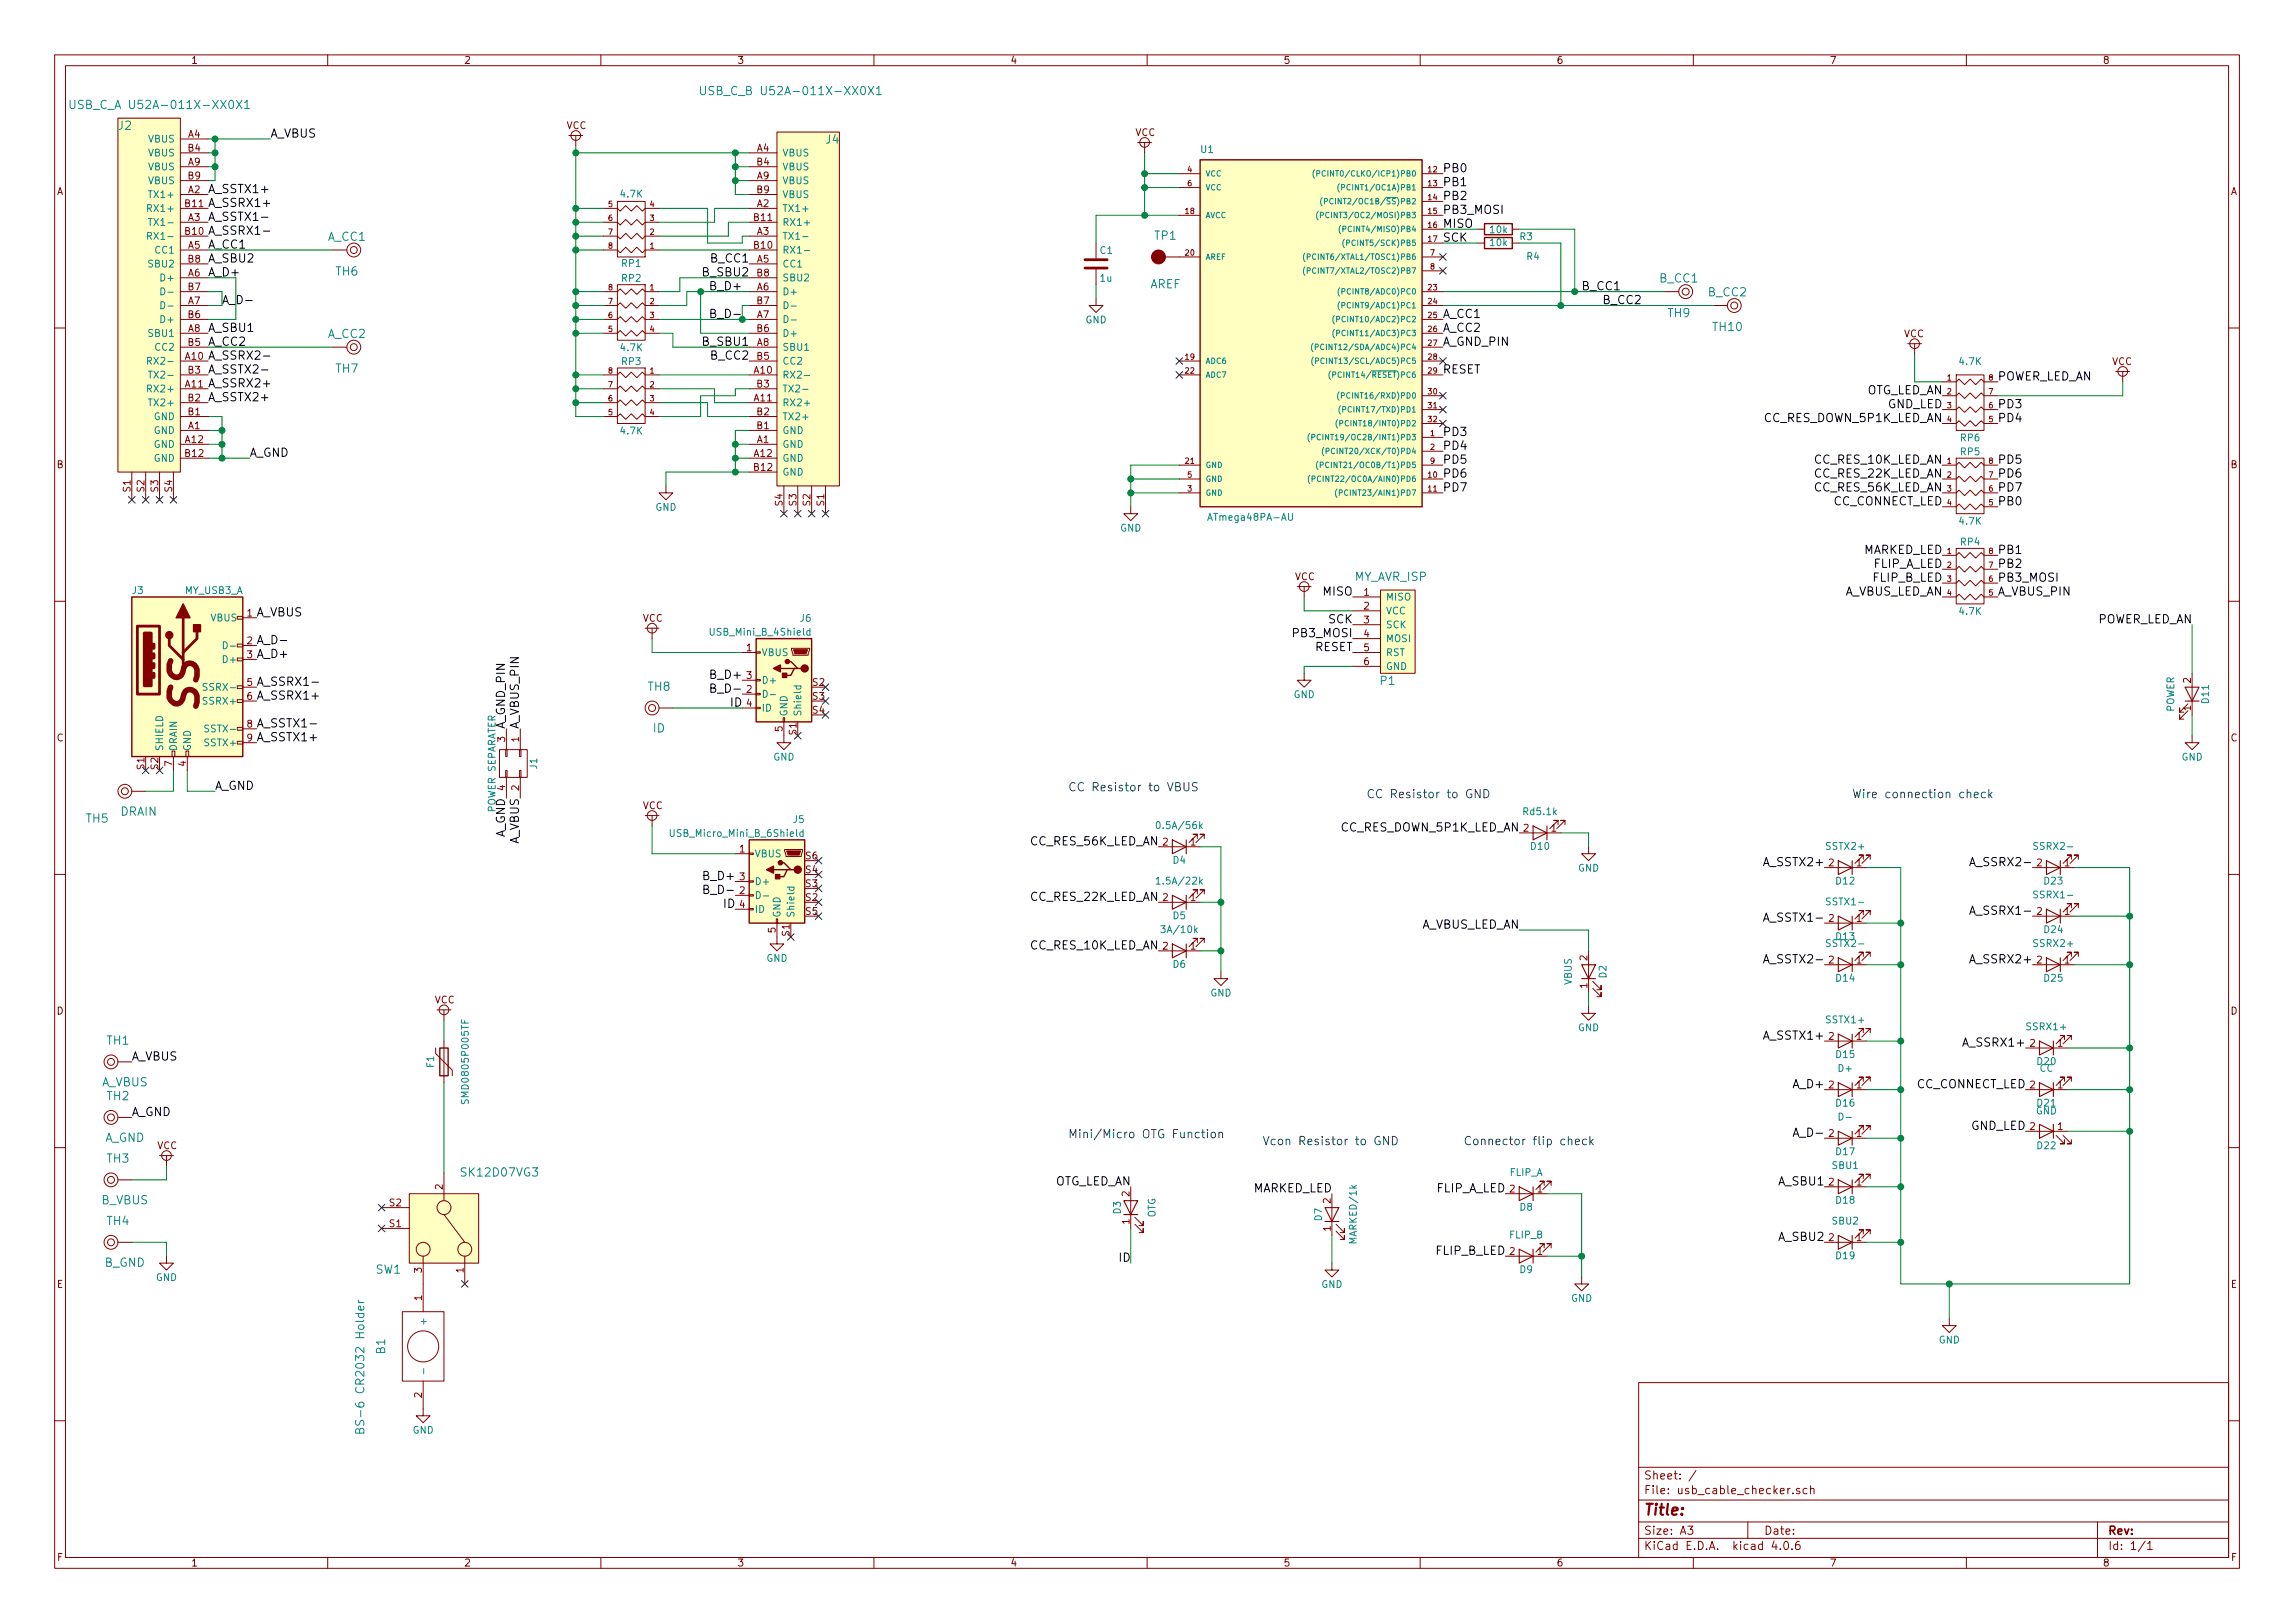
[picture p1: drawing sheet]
<svg xmlns="http://www.w3.org/2000/svg" width="420mm" height="297mm" viewBox="0 0 420 297" stroke-linecap="round" stroke-linejoin="round" font-family="sans-serif">
<defs><g id="words">
<text font-size="7.1" fill="#008484" x="36.3" y="129.9" transform="rotate(-90 36.3 129.9)">SS</text>
<text font-size="2.8" fill="#840000" x="301" y="277.3">Title:</text>
<g font-size="2.1" fill="#008484">
<text x="130.3" y="17.4">USB_C_B U52A-011X-XX0X1</text>
<text x="14.8" y="20">USB_C_A U52A-011X-XX0X1</text>
<text x="21.7" y="23.8">J2</text>
<text x="151.2" y="26.3">J4</text>
<text x="60" y="44.1">A_CC1</text>
<text x="211.4" y="43.9">TP1</text>
<text x="61.5" y="50.4">TH6</text>
<text x="210.5" y="52.8">AREF</text>
<text x="303.9" y="51.7">B_CC1</text>
<text x="305.3" y="58.1">TH9</text>
<text x="312.8" y="54.2">B_CC2</text>
<text x="60" y="61.9">A_CC2</text>
<text x="313.6" y="60.6">TH10</text>
<text x="61.5" y="68.2">TH7</text>
<text x="247.9" y="106.3">MY_AVR_ISP</text>
<text x="252.7" y="125.4">P1</text>
<text x="118.6" y="126.4">TH8</text>
<text x="119.6" y="134">ID</text>
<text x="22" y="149.3">DRAIN</text>
<text x="15.8" y="150.6">TH5</text>
<text x="19.6" y="191.2">TH1</text>
<text x="18.6" y="198.8">A_VBUS</text>
<text x="19.6" y="201.4">TH2</text>
<text x="19.2" y="209">A_GND</text>
<text x="19.6" y="212.8">TH3</text>
<text x="84.7" y="215.3">SK12D07VG3</text>
<text x="18.5" y="220.4">B_VBUS</text>
<text x="19.6" y="224.2">TH4</text>
<text x="19.1" y="231.8">B_GND</text>
<text x="68.8" y="233.1">SW1</text>
<text x="70.5" y="247.8" transform="rotate(-90 70.5 247.8)">B1</text>
<text x="66.7" y="260.5" transform="rotate(-90 66.7 260.5)">BS-6 CR2032 Holder</text>
</g>
<g font-size="2.1">
<text x="49.5" y="25.2">A_VBUS</text>
<text x="264.2" y="31.5">PB0</text>
<text x="264.2" y="34.1">PB1</text>
<text x="38.1" y="40.4">A_SSTX1-</text>
<text x="38.1" y="37.9">A_SSRX1+</text>
<text x="264.2" y="41.7">MISO</text>
<text x="264.2" y="39.2">PB3_MOSI</text>
<text x="264.2" y="36.6">PB2</text>
<text x="38.1" y="45.5">A_CC1</text>
<text x="38.1" y="43">A_SSRX1-</text>
<text x="264.2" y="44.2">SCK</text>
<text x="38.1" y="50.6">A_D+</text>
<text x="38.1" y="48">A_SBU2</text>
<text x="128.8" y="50.6">B_SBU2</text>
<text x="130.2" y="48">B_CC1</text>
<text x="130.4" y="53.1">B_D+</text>
<text x="289.6" y="53.1">B_CC1</text>
<text x="40.6" y="55.7">A_D-</text>
<text x="264.2" y="58.2">A_CC1</text>
<text x="293.4" y="55.7">B_CC2</text>
<text x="38.1" y="63.3">A_CC2</text>
<text x="38.1" y="60.7">A_SBU1</text>
<text x="38.1" y="65.8">A_SSRX2-</text>
<text x="128.8" y="63.3">B_SBU1</text>
<text x="130.2" y="65.8">B_CC2</text>
<text x="264.2" y="63.3">A_GND_PIN</text>
<text x="264.2" y="60.7">A_CC2</text>
<text x="38.1" y="70.9">A_SSRX2+</text>
<text x="38.1" y="68.4">A_SSTX2-</text>
<text x="264.2" y="68.4">RESET</text>
<text x="365.8" y="69.6">POWER_LED_AN</text>
<text x="38.1" y="73.4">A_SSTX2+</text>
<text x="322.9" y="77.3">CC_RES_DOWN_5P1K_LED_AN</text>
<text x="341.3" y="72.2">OTG_LED_AN</text>
<text x="345.5" y="74.7">GND_LED</text>
<text x="365.8" y="77.3">PD4</text>
<text x="365.8" y="74.7">PD3</text>
<text x="45.7" y="83.6">A_GND</text>
<text x="264.2" y="79.8">PD3</text>
<text x="264.2" y="82.3">PD4</text>
<text x="264.2" y="84.9">PD5</text>
<text x="264.2" y="87.4">PD6</text>
<text x="264.2" y="90">PD7</text>
<text x="332.3" y="90">CC_RES_56K_LED_AN</text>
<text x="332.3" y="87.4">CC_RES_22K_LED_AN</text>
<text x="332.3" y="84.9">CC_RES_10K_LED_AN</text>
<text x="365.8" y="84.9">PD5</text>
<text x="365.8" y="87.4">PD6</text>
<text x="365.8" y="90">PD7</text>
<text x="335.4" y="92.5">CC_CONNECT_LED</text>
<text x="365.8" y="92.5">PB0</text>
<text x="340.9" y="101.4">MARKED_LED</text>
<text x="365.8" y="101.4">PB1</text>
<text x="342.9" y="106.5">FLIP_B_LED</text>
<text x="342.9" y="103.9">FLIP_A_LED</text>
<text x="365.8" y="103.9">PB2</text>
<text x="365.8" y="106.5">PB3_MOSI</text>
<text x="47" y="112.8">A_VBUS</text>
<text x="242.2" y="109">MISO</text>
<text x="337.3" y="109">A_VBUS_LED_AN</text>
<text x="365.8" y="109">A_VBUS_PIN</text>
<text x="47" y="117.9">A_D-</text>
<text x="236.9" y="116.6">PB3_MOSI</text>
<text x="240.6" y="119.2">RESET</text>
<text x="243.2" y="114.1">SCK</text>
<text x="383.6" y="114.1">POWER_LED_AN</text>
<text x="47" y="120.4">A_D+</text>
<text x="47" y="125.5">A_SSRX1-</text>
<text x="130.4" y="124.2">B_D+</text>
<text x="47" y="128.1">A_SSRX1+</text>
<text x="130.9" y="126.8">B_D-</text>
<text x="133.8" y="129.3">ID</text>
<text x="47" y="135.7">A_SSTX1+</text>
<text x="47" y="133.1">A_SSTX1-</text>
<text x="92.5" y="133.4" transform="rotate(-90 92.5 133.4)">A_GND_PIN</text>
<text x="95" y="133.4" transform="rotate(-90 95 133.4)">A_VBUS_PIN</text>
<text x="39.4" y="144.6">A_GND</text>
<text x="92.5" y="153.5" transform="rotate(-90 92.5 153.5)">A_GND</text>
<text x="95" y="154.7" transform="rotate(-90 95 154.7)">A_VBUS</text>
<text x="188.7" y="154.7">CC_RES_56K_LED_AN</text>
<text x="245.5" y="152.2">CC_RES_DOWN_5P1K_LED_AN</text>
<text x="129.1" y="161.1">B_D+</text>
<text x="323.3" y="158.5">A_SSTX2+</text>
<text x="361.7" y="158.5">A_SSRX2-</text>
<text x="129.7" y="163.6">B_D-</text>
<text x="132.5" y="166.2">ID</text>
<text x="188.7" y="164.9">CC_RES_22K_LED_AN</text>
<text x="361.7" y="167.4">A_SSRX1-</text>
<text x="188.7" y="173.8">CC_RES_10K_LED_AN</text>
<text x="259.8" y="170">A_VBUS_LED_AN</text>
<text x="323.9" y="168.7">A_SSTX1-</text>
<text x="323.9" y="176.3">A_SSTX2-</text>
<text x="361.2" y="176.3">A_SSRX2+</text>
<text x="323.3" y="190.3">A_SSTX1+</text>
<text x="359.9" y="191.6">A_SSRX1+</text>
<text x="24.1" y="194.1">A_VBUS</text>
<text x="328.5" y="199.2">A_D+</text>
<text x="350.7" y="199.2">CC_CONNECT_LED</text>
<text x="24.1" y="204.3">A_GND</text>
<text x="329.1" y="208.1">A_D-</text>
<text x="360.7" y="206.8">GND_LED</text>
<text x="192.7" y="217">OTG_LED_AN</text>
<text x="229.1" y="218.2">MARKED_LED</text>
<text x="262.9" y="218.2">FLIP_A_LED</text>
<text x="325.6" y="217">A_SBU1</text>
<text x="325.6" y="227.1">A_SBU2</text>
<text x="204.9" y="230.9">ID</text>
<text x="262.9" y="229.7">FLIP_B_LED</text>
</g>
<g font-size="2.1" fill="#008400">
<text x="38.1" y="35.3">A_SSTX1+</text>
<text x="130.9" y="58.2">B_D-</text>
</g>
<g font-size="2.1" fill="#0000c2">
<text x="195.6" y="144.8">CC Resistor to VBUS</text>
<text x="250.2" y="146.1">CC Resistor to GND</text>
<text x="339.1" y="146.1">Wire connection check</text>
<text x="195.6" y="208.3">Mini/Micro OTG Function</text>
<text x="231.1" y="209.6">Vcon Resistor to GND</text>
<text x="268" y="209.6">Connector flip check</text>
</g>
<g font-size="2.1" fill="#840000">
<text x="301" y="273.5">File: usb_cable_checker.sch</text>
<text x="301" y="270.8">Sheet: /</text>
<text x="301" y="280.9">Size: A3</text>
<text x="323" y="280.9">Date:</text>
<text x="386" y="280.9">Rev:</text>
<text x="301" y="283.7">KiCad E.D.A. kicad 4.0.6</text>
<text x="386" y="283.7">Id: 1/1</text>
</g>
<g font-size="1.8" fill="#840000">
<text x="35" y="11.7">1</text>
<text x="85" y="11.7">2</text>
<text x="135" y="11.7">3</text>
<text x="185" y="11.7">4</text>
<text x="235" y="11.7">5</text>
<text x="285" y="11.7">6</text>
<text x="335" y="11.7">7</text>
<text x="385" y="11.7">8</text>
<text x="103.7" y="23.6">VCC</text>
<text x="34.4" y="25.2">A4</text>
<text x="34.4" y="27.7">B4</text>
<text x="138.6" y="27.7">A4</text>
<text x="207.8" y="24.9">VCC</text>
<text x="10.4" y="35.7">A</text>
<text x="34.4" y="35.3">A2</text>
<text x="34.4" y="30.3">A9</text>
<text x="34.4" y="32.8">B9</text>
<text x="138.6" y="30.3">B4</text>
<text x="138.6" y="32.8">A9</text>
<text x="138.6" y="35.3">B9</text>
<text x="408.4" y="35.7">A</text>
<text x="33.9" y="37.9">B11</text>
<text x="34.4" y="40.4">A3</text>
<text x="138.1" y="40.4">B11</text>
<text x="138.6" y="37.9">A2</text>
<text x="33.9" y="43">B10</text>
<text x="34.4" y="45.5">A5</text>
<text x="138.1" y="45.5">B10</text>
<text x="138.6" y="43">A3</text>
<text x="34.4" y="50.6">A6</text>
<text x="34.4" y="53.1">B7</text>
<text x="34.4" y="48">B8</text>
<text x="138.6" y="48">A5</text>
<text x="138.6" y="53.1">A6</text>
<text x="138.6" y="50.6">B8</text>
<text x="34.4" y="58.2">B6</text>
<text x="34.4" y="55.7">A7</text>
<text x="138.6" y="58.2">A7</text>
<text x="138.6" y="55.7">B7</text>
<text x="33.9" y="65.8">A10</text>
<text x="34.4" y="63.3">B5</text>
<text x="34.4" y="60.7">A8</text>
<text x="138.6" y="65.8">B5</text>
<text x="138.6" y="60.7">B6</text>
<text x="138.6" y="63.3">A8</text>
<text x="348.5" y="61.7">VCC</text>
<text x="33.9" y="70.9">A11</text>
<text x="34.4" y="68.4">B3</text>
<text x="138.1" y="68.4">A10</text>
<text x="138.6" y="70.9">B3</text>
<text x="386.6" y="66.8">VCC</text>
<text x="34.4" y="76">B1</text>
<text x="34.4" y="73.4">B2</text>
<text x="138.1" y="73.4">A11</text>
<text x="138.6" y="76">B2</text>
<text x="33.9" y="81.1">A12</text>
<text x="33.9" y="83.6">B12</text>
<text x="34.4" y="78.5">A1</text>
<text x="138.1" y="83.6">A12</text>
<text x="138.6" y="81.1">A1</text>
<text x="138.6" y="78.5">B1</text>
<text x="10.4" y="85.7">B</text>
<text x="138.1" y="86.1">B12</text>
<text x="408.4" y="85.7">B</text>
<text x="23.9" y="90" transform="rotate(-90 23.9 90)">S1</text>
<text x="26.4" y="90" transform="rotate(-90 26.4 90)">S2</text>
<text x="29" y="90" transform="rotate(-90 29 90)">S3</text>
<text x="31.5" y="90" transform="rotate(-90 31.5 90)">S4</text>
<text x="143.3" y="92.5" transform="rotate(-90 143.3 92.5)">S4</text>
<text x="145.8" y="92.5" transform="rotate(-90 145.8 92.5)">S3</text>
<text x="148.3" y="92.5" transform="rotate(-90 148.3 92.5)">S2</text>
<text x="150.9" y="92.5" transform="rotate(-90 150.9 92.5)">S1</text>
<text x="237" y="106.2">VCC</text>
<text x="45.2" y="112.8">1</text>
<text x="117.7" y="113.8">VCC</text>
<text x="249.7" y="109">1</text>
<text x="249.7" y="111.5">2</text>
<text x="45.2" y="117.9">2</text>
<text x="136.7" y="119.2">1</text>
<text x="249.7" y="114.1">3</text>
<text x="249.7" y="116.6">4</text>
<text x="249.7" y="119.2">5</text>
<text x="45.2" y="120.4">3</text>
<text x="45.2" y="125.5">5</text>
<text x="136.7" y="124.2">3</text>
<text x="148.8" y="125.5">S2</text>
<text x="249.7" y="121.7">6</text>
<text x="401.1" y="125" transform="rotate(-90 401.1 125)">2</text>
<text x="45.2" y="128.1">6</text>
<text x="136.7" y="126.8">2</text>
<text x="136.7" y="129.3">4</text>
<text x="148.8" y="128.1">S3</text>
<text x="148.8" y="130.6">S4</text>
<text x="401.1" y="130.1" transform="rotate(-90 401.1 130.1)">1</text>
<text x="10.4" y="135.7">C</text>
<text x="45.2" y="133.1">8</text>
<text x="45.2" y="135.7">9</text>
<text x="92.5" y="135.8" transform="rotate(-90 92.5 135.8)">3</text>
<text x="95" y="135.8" transform="rotate(-90 95 135.8)">1</text>
<text x="143.3" y="133.9" transform="rotate(-90 143.3 133.9)">5</text>
<text x="145.8" y="134.5" transform="rotate(-90 145.8 134.5)">S1</text>
<text x="408.4" y="135.7">C</text>
<text x="26.4" y="140.8" transform="rotate(-90 26.4 140.8)">S1</text>
<text x="29" y="140.8" transform="rotate(-90 29 140.8)">S2</text>
<text x="31.5" y="140.2" transform="rotate(-90 31.5 140.2)">7</text>
<text x="34" y="140.2" transform="rotate(-90 34 140.2)">4</text>
<text x="92.5" y="144.7" transform="rotate(-90 92.5 144.7)">4</text>
<text x="95" y="144.7" transform="rotate(-90 95 144.7)">2</text>
<text x="117.7" y="148.1">VCC</text>
<text x="135.4" y="156">1</text>
<text x="212.9" y="154.7">2</text>
<text x="218" y="154.7">1</text>
<text x="278.9" y="152.2">2</text>
<text x="284" y="152.2">1</text>
<text x="135.4" y="161.1">3</text>
<text x="147.5" y="159.8">S4</text>
<text x="147.5" y="157.3">S6</text>
<text x="334.8" y="158.5">2</text>
<text x="339.9" y="158.5">1</text>
<text x="372.9" y="158.5">2</text>
<text x="378" y="158.5">1</text>
<text x="135.4" y="163.6">2</text>
<text x="135.4" y="166.2">4</text>
<text x="147.5" y="164.9">S2</text>
<text x="147.5" y="162.3">S3</text>
<text x="147.5" y="167.4">S5</text>
<text x="212.9" y="164.9">2</text>
<text x="218" y="164.9">1</text>
<text x="372.9" y="167.4">2</text>
<text x="378" y="167.4">1</text>
<text x="142" y="170.7" transform="rotate(-90 142 170.7)">5</text>
<text x="144.5" y="171.3" transform="rotate(-90 144.5 171.3)">S1</text>
<text x="212.9" y="173.8">2</text>
<text x="218" y="173.8">1</text>
<text x="334.8" y="168.7">2</text>
<text x="339.9" y="168.7">1</text>
<text x="290.6" y="175.8" transform="rotate(-90 290.6 175.8)">2</text>
<text x="334.8" y="176.3">2</text>
<text x="339.9" y="176.3">1</text>
<text x="372.9" y="176.3">2</text>
<text x="378" y="176.3">1</text>
<text x="10.4" y="185.7">D</text>
<text x="79.6" y="183.6">VCC</text>
<text x="290.6" y="180.9" transform="rotate(-90 290.6 180.9)">1</text>
<text x="408.4" y="185.7">D</text>
<text x="334.8" y="190.3">2</text>
<text x="339.9" y="190.3">1</text>
<text x="371.6" y="191.6">2</text>
<text x="376.7" y="191.6">1</text>
<text x="334.8" y="199.2">2</text>
<text x="339.9" y="199.2">1</text>
<text x="371.6" y="199.2">2</text>
<text x="376.7" y="199.2">1</text>
<text x="334.8" y="208.1">2</text>
<text x="339.9" y="208.1">1</text>
<text x="371.6" y="206.8">2</text>
<text x="376.7" y="206.8">1</text>
<text x="28.8" y="210.3">VCC</text>
<text x="71.3" y="220.8">S2</text>
<text x="81" y="217.7" transform="rotate(-90 81 217.7)">2</text>
<text x="206.8" y="219" transform="rotate(-90 206.8 219)">2</text>
<text x="243.6" y="220.2" transform="rotate(-90 243.6 220.2)">2</text>
<text x="276.4" y="218.2">2</text>
<text x="281.5" y="218.2">1</text>
<text x="334.8" y="217">2</text>
<text x="339.9" y="217">1</text>
<text x="71.3" y="224.6">S1</text>
<text x="206.8" y="224" transform="rotate(-90 206.8 224)">1</text>
<text x="243.6" y="225.3" transform="rotate(-90 243.6 225.3)">1</text>
<text x="334.8" y="227.1">2</text>
<text x="339.9" y="227.1">1</text>
<text x="77.2" y="232.9" transform="rotate(-90 77.2 232.9)">3</text>
<text x="84.8" y="232.9" transform="rotate(-90 84.8 232.9)">1</text>
<text x="276.4" y="229.7">2</text>
<text x="281.5" y="229.7">1</text>
<text x="10.4" y="235.7">E</text>
<text x="77.2" y="238" transform="rotate(-90 77.2 238)">1</text>
<text x="408.4" y="235.7">E</text>
<text x="77.2" y="255.8" transform="rotate(-90 77.2 255.8)">2</text>
<text x="10.5" y="285.7">F</text>
<text x="35" y="286.7">1</text>
<text x="85" y="286.7">2</text>
<text x="135" y="286.7">3</text>
<text x="185" y="286.7">4</text>
<text x="235" y="286.7">5</text>
<text x="285" y="286.7">6</text>
<text x="335" y="286.7">7</text>
<text x="385" y="286.7">8</text>
<text x="408.5" y="285.7">F</text>
</g>
<g font-size="1.8" fill="#008484">
<text x="27.1" y="26.1">VBUS</text>
<text x="27.1" y="28.6">VBUS</text>
<text x="143.3" y="28.6">VBUS</text>
<text x="219.9" y="28">U1</text>
<text x="27.1" y="31.2">VBUS</text>
<text x="27.1" y="33.7">VBUS</text>
<text x="143.3" y="31.2">VBUS</text>
<text x="143.3" y="33.7">VBUS</text>
<text x="27.5" y="38.8">RX1+</text>
<text x="27.7" y="36.2">TX1+</text>
<text x="28.2" y="41.3">TX1-</text>
<text x="113.7" y="36.1">4.7K</text>
<text x="143.3" y="38.8">TX1+</text>
<text x="143.3" y="36.2">VBUS</text>
<text x="143.3" y="41.3">RX1+</text>
<text x="28" y="43.9">RX1-</text>
<text x="28.5" y="46.4">CC1</text>
<text x="143.3" y="43.9">TX1-</text>
<text x="143.3" y="46.4">RX1-</text>
<text x="201.4" y="46.5">C1</text>
<text x="272.8" y="45">10k</text>
<text x="272.8" y="42.7">10k</text>
<text x="278.3" y="43.9">R3</text>
<text x="279.6" y="47.6">R4</text>
<text x="27.3" y="48.9">SBU2</text>
<text x="29.7" y="51.5">D+</text>
<text x="113.9" y="48.8">RP1</text>
<text x="113.9" y="51.5">RP2</text>
<text x="143.3" y="48.9">CC1</text>
<text x="143.3" y="51.5">SBU2</text>
<text x="201.4" y="51.5">1u</text>
<text x="29.7" y="59.1">D+</text>
<text x="143.3" y="54">D+</text>
<text x="198.7" y="59.2">GND</text>
<text x="27.3" y="61.6">SBU1</text>
<text x="28.5" y="64.2">CC2</text>
<text x="113.7" y="64.2">4.7K</text>
<text x="143.3" y="61.6">D+</text>
<text x="143.3" y="64.2">SBU1</text>
<text x="27.5" y="71.8">RX2+</text>
<text x="28" y="66.7">RX2-</text>
<text x="28.2" y="69.3">TX2-</text>
<text x="113.9" y="66.8">RP3</text>
<text x="143.3" y="71.8">TX2-</text>
<text x="143.3" y="66.7">CC2</text>
<text x="143.3" y="69.3">RX2-</text>
<text x="358.8" y="66.8">4.7K</text>
<text x="27.7" y="74.3">TX2+</text>
<text x="28.1" y="76.9">GND</text>
<text x="143.3" y="76.9">TX2+</text>
<text x="143.3" y="74.3">RX2+</text>
<text x="28.1" y="79.4">GND</text>
<text x="28.1" y="82">GND</text>
<text x="113.7" y="79.5">4.7K</text>
<text x="143.3" y="82">GND</text>
<text x="143.3" y="79.4">GND</text>
<text x="359" y="83.3">RP5</text>
<text x="359" y="80.8">RP6</text>
<text x="28.1" y="84.5">GND</text>
<text x="143.3" y="84.5">GND</text>
<text x="143.3" y="87">GND</text>
<text x="120" y="93.5">GND</text>
<text x="221.7" y="95.3">ATmega48PA-AU</text>
<text x="358.8" y="96">4.7K</text>
<text x="205.1" y="97.3">GND</text>
<text x="359" y="99.8">RP4</text>
<text x="24.3" y="108.7">J3</text>
<text x="33.8" y="108.7">MY_USB3_A</text>
<text x="38.5" y="113.7">VBUS</text>
<text x="146.5" y="113.8">J6</text>
<text x="253.7" y="109.9">MISO</text>
<text x="253.7" y="112.4">VCC</text>
<text x="358.8" y="112.5">4.7K</text>
<text x="130.3" y="116.3">USB_Mini_B_4Shield</text>
<text x="253.7" y="115">SCK</text>
<text x="253.7" y="117.5">MOSI</text>
<text x="41.1" y="121.3">D+</text>
<text x="139.4" y="120.1">VBUS</text>
<text x="139.4" y="125.1">D+</text>
<text x="253.7" y="120.1">RST</text>
<text x="253.7" y="122.6">GND</text>
<text x="37.6" y="128.9">SSRX+</text>
<text x="38" y="126.4">SSRX-</text>
<text x="139.4" y="130.2">ID</text>
<text x="144.1" y="131.1" transform="rotate(-90 144.1 131.1)">GND</text>
<text x="146.7" y="131.1" transform="rotate(-90 146.7 131.1)">Shield</text>
<text x="236.8" y="127.7">GND</text>
<text x="398" y="130.4" transform="rotate(-90 398 130.4)">POWER</text>
<text x="404.4" y="128.7" transform="rotate(-90 404.4 128.7)">D11</text>
<text x="29.8" y="137.5" transform="rotate(-90 29.8 137.5)">SHIELD</text>
<text x="32.4" y="137.5" transform="rotate(-90 32.4 137.5)">DRAIN</text>
<text x="34.9" y="137.5" transform="rotate(-90 34.9 137.5)">GND</text>
<text x="37.8" y="136.6">SSTX+</text>
<text x="38.2" y="134">SSTX-</text>
<text x="98.3" y="140.7" transform="rotate(-90 98.3 140.7)">J1</text>
<text x="141.6" y="139.2">GND</text>
<text x="399.4" y="139.2">GND</text>
<text x="90.7" y="148.8" transform="rotate(-90 90.7 148.8)">POWER SEPARATER</text>
<text x="279" y="149.2">Rd5.1k</text>
<text x="123.1" y="153.1">USB_Micro_Mini_B_6Shield</text>
<text x="145.3" y="150.6">J5</text>
<text x="212.3" y="151.7">0.5A/56k</text>
<text x="280.3" y="155.5">D10</text>
<text x="334.5" y="155.5">SSTX2+</text>
<text x="372.7" y="155.5">SSRX2-</text>
<text x="138.2" y="156.9">VBUS</text>
<text x="138.2" y="162">D+</text>
<text x="212.3" y="161.9">1.5A/22k</text>
<text x="214.8" y="158.1">D4</text>
<text x="288.9" y="159.5">GND</text>
<text x="336.2" y="161.9">D12</text>
<text x="374.3" y="161.9">D23</text>
<text x="138.2" y="167">ID</text>
<text x="142.9" y="167.9" transform="rotate(-90 142.9 167.9)">GND</text>
<text x="145.4" y="167.9" transform="rotate(-90 145.4 167.9)">Shield</text>
<text x="334.7" y="165.7">SSTX1-</text>
<text x="372.7" y="164.4">SSRX1-</text>
<text x="213" y="170.8">3A/10k</text>
<text x="214.8" y="168.2">D5</text>
<text x="334.7" y="173.3">SSTX2-</text>
<text x="336.2" y="172">D13</text>
<text x="372.5" y="173.3">SSRX2+</text>
<text x="374.3" y="170.8">D24</text>
<text x="140.3" y="176">GND</text>
<text x="214.8" y="177.1">D6</text>
<text x="294.1" y="179" transform="rotate(-90 294.1 179)">D2</text>
<text x="336.2" y="179.6">D14</text>
<text x="374.3" y="179.6">D25</text>
<text x="221.6" y="182.4">GND</text>
<text x="287.7" y="180.2" transform="rotate(-90 287.7 180.2)">VBUS</text>
<text x="288.9" y="188.7">GND</text>
<text x="334.5" y="187.3">SSTX1+</text>
<text x="371.2" y="188.5">SSRX1+</text>
<text x="79.5" y="195.3" transform="rotate(-90 79.5 195.3)">F1</text>
<text x="336.2" y="193.6">D15</text>
<text x="336.7" y="196.2">D+</text>
<text x="373" y="194.9">D20</text>
<text x="373.4" y="196.2">CC</text>
<text x="85.8" y="201.4" transform="rotate(-90 85.8 201.4)">SMD0805P005TF</text>
<text x="336.2" y="202.5">D16</text>
<text x="372.7" y="203.9">GND</text>
<text x="373" y="202.5">D21</text>
<text x="336.9" y="205">D-</text>
<text x="276.4" y="215.2">FLIP_A</text>
<text x="335.5" y="213.9">SBU1</text>
<text x="336.2" y="211.4">D17</text>
<text x="373" y="210.3">D22</text>
<text x="278.3" y="221.6">D8</text>
<text x="336.2" y="220.3">D18</text>
<text x="205.2" y="222.1" transform="rotate(-90 205.2 222.1)">D3</text>
<text x="211.5" y="222.9" transform="rotate(-90 211.5 222.9)">OTG</text>
<text x="242" y="223.4" transform="rotate(-90 242 223.4)">D7</text>
<text x="248.4" y="227.4" transform="rotate(-90 248.4 227.4)">MARKED/1k</text>
<text x="276.3" y="226.6">FLIP_B</text>
<text x="335.5" y="224.1">SBU2</text>
<text x="278.3" y="233">D9</text>
<text x="336.2" y="230.4">D19</text>
<text x="28.5" y="234.4">GND</text>
<text x="241.9" y="235.7">GND</text>
<text x="287.6" y="238.2">GND</text>
<text x="78.1" y="242.1" transform="rotate(-90 78.1 242.1)">+</text>
<text x="354.9" y="245.9">GND</text>
<text x="75.5" y="262.4">GND</text>
</g>
<g font-size="1.4" fill="#840000">
<text x="217.4" y="31.5">4</text>
<text x="217.4" y="34.1">6</text>
<text x="261.5" y="31.5">12</text>
<text x="261.5" y="34.1">13</text>
<text x="111.4" y="37.9">5</text>
<text x="111.4" y="40.4">6</text>
<text x="119" y="40.4">3</text>
<text x="119" y="37.9">4</text>
<text x="217" y="39.2">18</text>
<text x="261.5" y="36.6">14</text>
<text x="261.5" y="39.2">15</text>
<text x="261.5" y="41.7">16</text>
<text x="111.4" y="43">7</text>
<text x="111.4" y="45.5">8</text>
<text x="119" y="45.5">1</text>
<text x="119" y="43">2</text>
<text x="217" y="46.8">20</text>
<text x="261.5" y="44.2">17</text>
<text x="261.9" y="46.8">7</text>
<text x="111.4" y="53.1">8</text>
<text x="119" y="53.1">1</text>
<text x="261.5" y="53.1">23</text>
<text x="261.9" y="49.3">8</text>
<text x="111.4" y="58.2">6</text>
<text x="111.4" y="55.7">7</text>
<text x="119" y="55.7">2</text>
<text x="119" y="58.2">3</text>
<text x="261.5" y="55.7">24</text>
<text x="261.5" y="58.2">25</text>
<text x="111.4" y="60.7">5</text>
<text x="119" y="60.7">4</text>
<text x="217" y="65.8">19</text>
<text x="261.5" y="60.7">26</text>
<text x="261.5" y="63.3">27</text>
<text x="261.5" y="65.8">28</text>
<text x="111.4" y="70.9">7</text>
<text x="111.4" y="68.4">8</text>
<text x="119" y="68.4">1</text>
<text x="119" y="70.9">2</text>
<text x="217" y="68.4">22</text>
<text x="261.5" y="68.4">29</text>
<text x="356.5" y="69.6">1</text>
<text x="364.1" y="69.6">8</text>
<text x="111.4" y="76">5</text>
<text x="111.4" y="73.4">6</text>
<text x="119" y="73.4">3</text>
<text x="119" y="76">4</text>
<text x="261.5" y="72.2">30</text>
<text x="261.5" y="74.7">31</text>
<text x="261.5" y="77.3">32</text>
<text x="356.5" y="72.2">2</text>
<text x="356.5" y="74.7">3</text>
<text x="356.5" y="77.3">4</text>
<text x="364.1" y="77.3">5</text>
<text x="364.1" y="74.7">6</text>
<text x="364.1" y="72.2">7</text>
<text x="261.9" y="79.8">1</text>
<text x="261.9" y="82.3">2</text>
<text x="217" y="84.9">21</text>
<text x="217.4" y="90">3</text>
<text x="217.4" y="87.4">5</text>
<text x="261.5" y="87.4">10</text>
<text x="261.5" y="90">11</text>
<text x="261.9" y="84.9">9</text>
<text x="356.5" y="84.9">1</text>
<text x="356.5" y="87.4">2</text>
<text x="356.5" y="90">3</text>
<text x="364.1" y="90">6</text>
<text x="364.1" y="87.4">7</text>
<text x="364.1" y="84.9">8</text>
<text x="356.5" y="92.5">4</text>
<text x="364.1" y="92.5">5</text>
<text x="356.5" y="101.4">1</text>
<text x="364.1" y="101.4">8</text>
<text x="356.5" y="103.9">2</text>
<text x="356.5" y="106.5">3</text>
<text x="364.1" y="106.5">6</text>
<text x="364.1" y="103.9">7</text>
<text x="356.5" y="109">4</text>
<text x="364.1" y="109">5</text>
</g>
<g font-size="1.4" fill="#008484">
<text x="220.7" y="32.3">VCC</text>
<text x="220.7" y="34.8">VCC</text>
<text x="242.7" y="32.3">(PCINT0/CLKO/ICP1)PB0</text>
<text x="246.3" y="34.8">(PCINT1/OC1A)PB1</text>
<text x="220.7" y="39.9">AVCC</text>
<text x="243.3" y="39.9">(PCINT3/OC2/MOSI)PB3</text>
<text x="244" y="37.4">(PCINT2/OC1B/SS)PB2</text>
<text x="220.7" y="47.5">AREF</text>
<text x="240.6" y="47.5">(PCINT6/XTAL1/TOSC1)PB6</text>
<text x="246.6" y="42.5">(PCINT4/MISO)PB4</text>
<text x="247.2" y="45">(PCINT5/SCK)PB5</text>
<text x="240.6" y="50.1">(PCINT7/XTAL2/TOSC2)PB7</text>
<text x="246.4" y="53.9">(PCINT8/ADC0)PC0</text>
<text x="245.6" y="59">(PCINT10/ADC2)PC2</text>
<text x="246.4" y="56.4">(PCINT9/ADC1)PC1</text>
<text x="242.2" y="64">(PCINT12/SDA/ADC4)PC4</text>
<text x="245.6" y="61.5">(PCINT11/ADC3)PC3</text>
<text x="220.7" y="69.1">ADC7</text>
<text x="220.7" y="66.6">ADC6</text>
<text x="242.3" y="66.6">(PCINT13/SCL/ADC5)PC5</text>
<text x="244.7" y="69.1">(PCINT14/RESET)PC6</text>
<text x="246.4" y="72.9">(PCINT16/RXD)PD0</text>
<text x="246.6" y="75.5">(PCINT17/TXD)PD1</text>
<text x="242" y="80.6">(PCINT19/OC2B/INT1)PD3</text>
<text x="244.4" y="83.1">(PCINT20/XCK/T0)PD4</text>
<text x="246.4" y="78">(PCINT18/INT0)PD2</text>
<text x="220.7" y="88.2">GND</text>
<text x="220.7" y="85.6">GND</text>
<text x="241.9" y="88.2">(PCINT22/OC0A/AIN0)PD6</text>
<text x="243.5" y="85.6">(PCINT21/OC0B/T1)PD5</text>
<text x="220.7" y="90.7">GND</text>
<text x="246.2" y="90.7">(PCINT23/AIN1)PD7</text>
</g>
</g></defs>
<g fill="none" stroke="#840000" stroke-width=".18">
<path d="M10 10h400v277h-400zM12 12h396v273.1h-396zM60 10v2M110 10v2M160 10v2M210 10v2M260 10v2M310 10v2M360 10v2M21.6 21.6h11.4v64.8h-11.4zM33 38.1h5.1M33 35.6h5.1"/>
<path d="M33 25.4h5.1M33 28h5.1M33 30.5h5.1M33 33.1h5.1M104.1 24.8h2.6M105.4 24.8v1.9M110.5 38.1h2.5l.5 .5 1.1-1 1 1 1-1 1 1 .5-.5h2.5M113 36.9h5.1v10.1h-5.1zM137.2 38.1h5M137.2 35.6h5M137.2 28h5M137.2 30.5h5"/>
<path d="M137.2 33.1h5M142.2 24.2h11.5v64.7h-11.5zM208.3 26.1h2.5M209.5 26.1v1.9M215.9 31.8h3.8M215.9 34.3h3.8M215.9 39.4h3.8M260.3 31.8h3.9M260.3 34.3h3.9M260.3 36.9h3.9M260.3 39.4h3.9M33 45.8h5.1"/>
<path d="M33 43.2h5.1M33 40.7h5.1M33 53.4h5.1M33 55.9h5.1M33 58.5h5.1M33 50.8h5.1M33 48.3h5.1M61 45.8h2.5M110.5 40.7h2.5l.5 .5 1.1-1 1 1 1-1 1 1 .5-.5h2.5M110.5 43.2h2.5l.5 .5 1.1-1 1 1 1-1 1 1 .5-.5h2.5M110.5 45.8h2.5l.5 .5 1.1-1.1 1 1.1 1-1.1 1 1.1 .5-.5h2.5M110.5 58.5h2.5l.5-.6 1.1 1.1 1-1.1 1 1.1 1-1.1 .5 .6h2.5"/>
<path d="M110.5 55.9h2.5l.5-.5 1.1 1 1-1 1 1 1-1 .5 .5h2.5M110.5 53.4h2.5l.5-.5 1.1 1 1-1 1 1 1-1 .5 .5h2.5M113 52.1h5.1v10.2h-5.1zM137.2 45.8h5M137.2 43.2h5M137.2 40.7h5M137.2 53.4h5M137.2 55.9h5M137.2 58.5h5M137.2 50.8h5M137.2 48.3h5M200.7 54.6v1.3h1.2l-1.2 1.3-1.3-1.3h1.3"/>
<path d="M200.7 44.5v2.8M200.7 49.3v2.8M213.4 47h6.3M260.3 53.4h3.9M260.3 55.9h3.9M260.3 58.5h3.9M260.3 44.5h3.9M260.3 41.9h3.9M260.3 47h3.9M260.3 49.6h3.9M270.5 44.5h1.3M270.5 41.9h1.3"/>
<path d="M276.9 44.5h1.2M276.9 41.9h1.2M304.8 53.4h2.5M313.7 55.9h2.5M10 60h2M33 61h5.1M33 68.6h5.1M33 71.2h5.1M33 73.7h5.1M33 76.2h5.1M33 63.5h5.1M33 78.8h5.1"/>
<path d="M33 66.1h5.1M61 63.5h2.5M110.5 61h2.5l.5-.5 1.1 1 1-1 1 1 1-1 .5 .5h2.5M110.5 76.2h2.5l.5-.5 1.1 1 1-1 1 1 1-1 .5 .5h2.5M110.5 73.7h2.5l.5-.5 1.1 1 1-1 1 1 1-1 .5 .5h2.5M110.5 71.2h2.5l.5-.6 1.1 1.1 1-1.1 1 1.1 1-1.1 .5 .6h2.5M110.5 68.6h2.5l.5-.5 1.1 1 1-1 1 1 1-1 .5 .5h2.5M113 67.3h5.1v10.2h-5.1zM137.2 61h5M137.2 68.6h5M137.2 71.2h5M137.2 73.7h5"/>
<path d="M137.2 76.2h5M137.2 63.5h5M137.2 78.8h5M137.2 66.1h5M215.9 68.6h3.8M215.9 66.1h3.8M260.3 61h3.9M260.3 68.6h3.9M260.3 72.4h3.9M260.3 75h3.9M260.3 77.5h3.9M260.3 63.5h3.9"/>
<path d="M260.3 66.1h3.9M349.2 62.9h2.6M350.5 62.9v1.9M355.6 77.5h2.5l.5-.5 1.1 1 1-1 1 1 1-1 .5 .5h2.6M355.6 75h2.5l.5-.5 1.1 1 1-1 1 1 1-1 .5 .5h2.6M355.6 72.4h2.5l.5-.5 1.1 1 1-1 1 1 1-1 .5 .5h2.6M355.6 69.9h2.5l.5-.5 1.1 1 1-1 1 1 1-1 .5 .5h2.6M358.1 68.6h5.1v10.2h-5.1zM387.3 68h2.6M388.6 68v1.9M408 60h2M24.1 86.4v5.1"/>
<path d="M26.7 86.4v5.1M29.2 86.4v5.1M31.7 86.4v5.1M33 81.3h5.1M33 83.9h5.1M121.9 88.9v1.3h1.3l-1.3 1.3-1.3-1.3h1.3M137.2 81.3h5M137.2 83.9h5M137.2 86.4h5M143.5 88.9v5.1M146 88.9v5.1M148.6 88.9v5.1"/>
<path d="M151.1 88.9v5.1M207 92.7v1.3h1.3l-1.3 1.3-1.3-1.3h1.3M215.9 85.1h3.8M215.9 87.7h3.8M215.9 90.2h3.8M260.3 85.1h3.9M260.3 87.7h3.9M260.3 90.2h3.9M260.3 80h3.9M260.3 82.6h3.9M355.6 92.7h2.5l.5-.5 1.1 1.1 1-1.1 1 1.1 1-1.1 .5 .5h2.6M355.6 90.2h2.5l.5-.5 1.1 1 1-1 1 1 1-1 .5 .5h2.6"/>
<path d="M355.6 87.7h2.5l.5-.5 1.1 1 1-1 1 1 1-1 .5 .5h2.6M355.6 85.1h2.5l.5-.5 1.1 1 1-1 1 1 1-1 .5 .5h2.6M358.1 83.9h5.1v10.1h-5.1zM10 110h2M43.4 117.9h1v.5h-1zM43.4 112.8h1v.5h-1zM44.4 113.1h2.6M44.4 118.1h2.6M118.1 115h2.5M119.4 115v1.9M135.9 119.4h2.5M138.4 119.3h.8v.2h-.8z"/>
<path d="M144.9 118.7h3.3v.2l-.2 1h-2.8zM237.5 107.4h2.5M238.8 107.4v1.9M247.6 109.3h5.1M247.6 111.8h5.1M247.6 114.3h5.1M247.6 116.9h5.1M247.6 119.4h5.1M252.7 108h6.4v15.2h-6.4zM355.6 109.3h2.5l.5-.6 1.1 1.1 1-1.1 1 1.1 1-1.1 .5 .6h2.6M355.6 106.7h2.5l.5-.5 1.1 1 1-1 1 1 1-1 .5 .5h2.6M355.6 104.2h2.5l.5-.5 1.1 1 1-1 1 1 1-1 .5 .5h2.6"/>
<path d="M355.6 101.6h2.5l.5-.5 1.1 1 1-1 1 1 1-1 .5 .5h2.6M358.1 100.4h5.1v10.1h-5.1zM408 110h2M31.5 137.5h.5v1h-.5zM31.7 138.5v2.5M34 137.5h.5v1h-.5zM34.3 138.5v2.5M43.4 135.7h1v.5h-1zM43.4 133.1h1v.5h-1zM43.4 128.1h1v.5h-1zM43.4 125.5h1v.5h-1zM43.4 120.4h1v.5h-1z"/>
<path d="M44.4 120.7h2.6M44.4 125.8h2.6M44.4 128.3h2.6M44.4 133.4h2.6M44.4 135.9h2.6M91.4 137.2h5.1v5.1h-5.1zM92.6 137.2h.2v1.3h-.2zM92.7 133.4v3.8M95.1 137.2h.3v1.3h-.3zM95.2 133.4v3.8M120.6 129.6h2.6M135.9 129.6h2.5"/>
<path d="M135.9 127h2.5M135.9 124.5h2.5M138.4 129.4h.8v.3h-.8zM138.4 126.9h.8v.3h-.8zM138.4 124.4h.8v.2h-.8zM143.4 131.4h.2v.7h-.2zM143.5 132.1v3.8h1.3l-1.3 1.3-1.3-1.3h1.3M238.8 123.2v1.3h1.2l-1.2 1.3-1.3-1.3h1.3M247.6 122h5.1M400.6 130.1l-1.6 1.5v-.8v.8h.8M400.6 128.8l-1.6 1.5v-.7v.7h.8M401.3 134.7v1.2h-1.3l1.3 1.3 1.3-1.3h-1.3"/>
<path d="M401.3 123.2v7.6M24.1 144.8h2.6M92.6 141h.2v1.3h-.2zM92.7 142.3v3.8M95.1 141h.3v1.3h-.3zM95.2 142.3v3.8M118.1 149.3h2.5M119.4 149.3v1.9M134.6 156.2h2.6M137.2 156.1h.7v.3h-.7zM143.6 155.5h3.3v.2l-.2 1.1h-2.8zM212.1 155h7.6"/>
<path d="M219.2 153.5v-.8h-.8h.8l-1.5 1.5M220.5 153.5v-.8h-.8h.8l-1.6 1.5M278.1 152.4h7.6M285.2 150.9v-.7h-.7h.7l-1.5 1.5M286.5 150.9v-.7h-.8h.8l-1.5 1.5M290.8 155v1.2h1.3l-1.3 1.3-1.2-1.3h1.2M334 158.8h7.6M341.1 157.3v-.8h-.7h.7l-1.5 1.5M342.4 157.3v-.8h-.8h.8l-1.5 1.5M372.1 158.8h7.6M379.2 157.3v-.8h-.7h.7l-1.5 1.5M380.5 157.3v-.8h-.8h.8l-1.5 1.5"/>
<path d="M10 160h2M134.6 163.9h2.6M134.6 161.3h2.6M134.6 166.4h2.6M137.2 166.3h.7v.2h-.7zM137.2 163.7h.7v.3h-.7zM137.2 161.2h.7v.3h-.7zM142.1 168.2h.3v.7h-.3zM142.2 168.9v3.9h1.3l-1.3 1.2-1.2-1.2h1.2M212.1 165.1h7.6M212.1 174h7.6M219.2 163.6v-.7h-.8h.8l-1.5 1.5"/>
<path d="M219.2 172.5v-.8h-.8h.8l-1.5 1.6M220.5 163.6v-.7h-.8h.8l-1.6 1.5M220.5 172.5v-.8h-.8h.8l-1.6 1.6M223.5 177.8v1.3h1.3l-1.3 1.3-1.3-1.3h1.3M290.8 174v7.6M291.6 179.6l1.5 1.5v-.7v.7h-.7M334 176.6h7.6M334 168.9h7.6M341.1 175v-.7h-.7h.7l-1.5 1.5M341.1 167.4v-.7h-.7h.7l-1.5 1.5M342.4 175v-.7h-.8h.8l-1.5 1.5M342.4 167.4v-.7h-.8h.8l-1.5 1.5"/>
<path d="M372.1 176.6h7.6M372.1 167.7h7.6M379.2 175v-.7h-.7h.7l-1.5 1.5M379.2 166.2v-.8h-.7h.7l-1.5 1.5M380.5 175v-.7h-.8h.8l-1.5 1.5M380.5 166.2v-.8h-.8h.8l-1.5 1.5M408 160h2M21.6 194.3h2.5M79.8 191.8v1l3 3.1v1M80 184.8h2.5M81.3 184.8v1.9M81.3 190.5v7.7"/>
<path d="M290.8 184.2v1.3h1.3l-1.3 1.2-1.2-1.2h1.2M291.6 180.9l1.5 1.5v-.8v.8h-.7M334 190.5h7.6M334 199.4h7.6M341.1 189v-.7h-.7h.7l-1.5 1.5M341.1 197.9v-.8h-.7h.7l-1.5 1.6M342.4 189v-.7h-.8h.8l-1.5 1.5M342.4 197.9v-.8h-.8h.8l-1.5 1.6M370.8 199.4h7.7M370.8 191.8h7.7M378 190.3v-.8h-.8h.8l-1.6 1.5M378 197.9v-.8h-.8h.8l-1.6 1.6"/>
<path d="M379.2 190.3v-.8h-.7h.7l-1.5 1.5M379.2 197.9v-.8h-.7h.7l-1.5 1.6M10 210h2M21.6 204.5h2.5M21.6 215.9h2.5M29.2 211.5h2.5M30.5 211.5v1.9M74.9 218.5h12.7v12.7h-12.7zM81.3 214.7v5M207 217.2v7.6M243.8 218.5v7.6M275.6 218.5h7.6"/>
<path d="M282.7 217v-.8h-.8h.8l-1.5 1.5M284 217v-.8h-.8h.8l-1.6 1.5M334 208.3h7.6M334 217.2h7.6M341.1 206.8v-.8h-.7h.7l-1.5 1.6M341.1 215.7v-.8h-.7h.7l-1.5 1.5M342.4 206.8v-.8h-.8h.8l-1.5 1.6M342.4 215.7v-.8h-.8h.8l-1.5 1.5M370.8 207h7.7M376.4 207.8l1.6 1.5h-.8h.8v-.7M377.7 207.8l1.5 1.5h-.7h.7v-.7M408 210h2"/>
<path d="M21.6 227.4h2.5M30.5 229.9v1.3h1.2l-1.2 1.2-1.3-1.2h1.3M69.8 224.8h5.1M69.8 221h5.1M77.5 229.9v10.2M81.3 222.3l3.8 5.1M85.1 229.9v5.1M207.8 224.1l1.5 1.5v-.8v.8h-.8M207.8 222.8l1.5 1.5v-.7v.7h-.8M243.8 231.2v1.2h1.3l-1.3 1.3-1.2-1.3h1.2M244.6 225.3l1.5 1.6v-.8v.8h-.7M244.6 224.1l1.5 1.5v-.8v.8h-.7"/>
<path d="M275.6 229.9h7.6M282.7 228.4v-.8h-.8h.8l-1.5 1.5M284 228.4v-.8h-.8h.8l-1.6 1.5M289.6 233.7v1.3h1.2l-1.2 1.3-1.3-1.3h1.3M334 227.4h7.6M341.1 225.8v-.7h-.7h.7l-1.5 1.5M342.4 225.8v-.7h-.8h.8l-1.5 1.5M73.7 240.1h7.6v12.7h-7.6zM77.5 252.8v6.3h1.2l-1.2 1.3-1.3-1.3h1.3M300 253h108v32.1h-108zM356.9 241.3v1.3h1.2l-1.2 1.3-1.3-1.3h1.3M10 260h2"/>
<path d="M300 278.5h108M300 274.5h108M300 268.5h108M309 279.3h.9l-.5 .6 .5 .1v.7l-.2 .1-.7-.1M310.5 269.1l-1.3 2M320 278.5v3M328.2 273.3v.1M329.5 272.5a.37 .37 0 0 0-.6 .1l.1 .2 .5 .2v.1l-.2 .3-.4-.1M330.8 272.5l-.4-.1-.3 .3 .1 .6 .2 .1 .4-.1M331.5 272.5l.2-.1 .4 .1v.9M331.5 271.9v1.5M384 278.5v6.6"/>
<path d="M408 260h2M60 285.1v1.9M110 285.1v1.9M160 285.1v1.9M210 285.1v1.9M260 285.1v1.9M300 281.5h108M310 285.1v1.9M324.8 282l-.4 1.1h1M325.9 283.5v.1M326.7 282.3l.2-.2a.81 .81 0 0 1 .6 .6 .81 .81 0 0 1-.3 .8l-.1 .1a.79 .79 0 0 1-.4-1.3zM328.1 283.5v.1"/>
<path d="M329.4 282.1a.59 .59 0 0 0-.7 .6l.1 .8 .2 .1 .5-.1 .1-.5-.2-.3h-.4l-.3 .3M360 285.1v1.9M392.7 282l-1.2 2M393.2 282.5l.4-.4v1.5M393.2 283.6h.8"/>
<circle cx="105.4" cy="24.8" r=".89"/>
<circle cx="209.5" cy="26.1" r=".89"/>
<circle cx="64.8" cy="45.8" r=".63"/>
<circle cx="64.8" cy="45.8" r="1.27"/>
<circle cx="308.6" cy="53.4" r=".63"/>
<circle cx="308.6" cy="53.4" r="1.27"/>
<circle cx="317.5" cy="55.9" r=".63"/>
<circle cx="317.5" cy="55.9" r="1.27"/>
<circle cx="64.8" cy="63.5" r=".63"/>
<circle cx="64.8" cy="63.5" r="1.27"/>
<circle cx="350.5" cy="62.9" r=".89"/>
<circle cx="388.6" cy="68" r=".89"/>
<circle cx="119.4" cy="115" r=".89"/>
<circle cx="238.8" cy="107.4" r=".89"/>
<circle cx="119.4" cy="129.6" r=".63"/>
<circle cx="119.4" cy="129.6" r="1.27"/>
<circle cx="22.9" cy="144.8" r=".63"/>
<circle cx="22.9" cy="144.8" r="1.27"/>
<circle cx="119.4" cy="149.3" r=".89"/>
<circle cx="20.3" cy="194.3" r=".63"/>
<circle cx="20.3" cy="194.3" r="1.27"/>
<circle cx="81.3" cy="184.8" r=".89"/>
<circle cx="20.3" cy="204.5" r=".63"/>
<circle cx="20.3" cy="215.9" r=".63"/>
<circle cx="20.3" cy="204.5" r="1.27"/>
<circle cx="20.3" cy="215.9" r="1.27"/>
<circle cx="30.5" cy="211.5" r=".89"/>
<circle cx="20.3" cy="227.4" r=".63"/>
<circle cx="20.3" cy="227.4" r="1.27"/>
<circle cx="77.5" cy="228.6" r="1.27"/>
<circle cx="81.3" cy="221" r="1.27"/>
<circle cx="85.1" cy="228.6" r="1.27"/>
<circle cx="77.5" cy="246.4" r="2.84"/>
</g>
<g fill="none" stroke="#008484" stroke-width=".18">
<path d="M12.8 18.4v1.2l.3 .3h.3l.3-.3v-1.2M43.3 18.4l1 1.5M44.3 18.4l-1 1.5M44.8 18.8l.4-.4v1.5M44.8 19.9h.9M128.3 15.8v1.3l.3 .2h.3l.3-.2v-1.3M159 15.8l1 1.5M160 15.8l-1 1.5M160.5 16.2l.4-.4v1.5M160.5 17.3h.8M27 38.1l.6-.1 .1-.4-.7-.1v1.2M27.2 40h.7"/>
<path d="M27.5 40v1.3M240.7 31.1a1.2 1.2 0 0 0 0 1.5M241.1 31.8l.5-.1v-.4l-.5-.1v1M241.3 38.7a1.2 1.2 0 0 0 0 1.5M241.7 39.4l.5-.1v-.4l-.5-.1v1.1M242.1 36.2a1.2 1.2 0 0 0 0 1.5M242.5 36.8h.5v-.4l-.5-.1v1M242.6 31.3a.44 .44 0 0 0-.6 .4 .44 .44 0 0 0 .6 .4M243.3 38.9a.44 .44 0 0 0-.6 .5 .44 .44 0 0 0 .6 .4M244 36.4a.44 .44 0 0 0-.6 .4 .44 .44 0 0 0 .6 .4M245.2 33.6a1.2 1.2 0 0 0 0 1.6M245.6 34.3h.5v-.5h-.5v1"/>
<path d="M27 43.2l.6-.1 .1-.5-.7-.1v1.3M27.3 43.2l.4 .6M29.5 55.2a.64 .64 0 0 1 .7 .7 .64 .64 0 0 1-.7 .6zM29.5 52.7a.64 .64 0 0 1 .7 .6 .64 .64 0 0 1-.7 .7zM30.7 56h1M30.7 53.5h1M143.6 57.8a.64 .64 0 0 1 .7 .6 .64 .64 0 0 1-.7 .6zM143.6 55.2a.64 .64 0 0 1 .7 .7 .64 .64 0 0 1-.7 .6zM144.8 56h1M144.8 58.6h1M147 43.3h.9M147.3 45.9h.9"/>
<path d="M238.9 46.3a1.2 1.2 0 0 0 0 1.6M238.9 48.9a1.2 1.2 0 0 0 0 1.5M239.3 47h.5v-.5h-.5v1M239.3 49.5h.5v-.4l-.5-.1v1M244.3 57.7a1.2 1.2 0 0 0 0 1.6M244.7 58.4h.5v-.5h-.5v1M245.3 52.7a1.2 1.2 0 0 0 0 1.5M245.3 55.2a1.2 1.2 0 0 0 0 1.6M245.4 41.2a1.2 1.2 0 0 0 0 1.6M245.7 53.4l.5-.1v-.4l-.5-.1v1M245.7 55.9l.5-.1v-.4h-.5v1M245.8 41.9h.5v-.5h-.5v1"/>
<path d="M246.1 43.8a1.2 1.2 0 0 0 0 1.5M246.5 44.5l.5-.1v-.4l-.5-.1v1M27 66.1l.6-.1 .1-.5-.7-.1v1.3M27 71.1h.6l.1-.5-.7-.1v1.2M27.2 67.9h.7M27.3 66.1l.4 .6M27.5 67.9v1.3M147 71.3h.9M147.3 68.7h.9M239.8 79.3a1.2 1.2 0 0 0 0 1.6M240.4 62.8a1.2 1.2 0 0 0 0 1.6M240.4 65.4a1.2 1.2 0 0 0 0 1.5"/>
<path d="M240.8 63.5h.5v-.5h-.5v1M240.8 66.1l.5-.1v-.4l-.5-.1v1M241.7 79.6a.44 .44 0 0 0-.6 .4 .44 .44 0 0 0 .6 .4M242.4 63.1a.44 .44 0 0 0-.6 .4 .44 .44 0 0 0 .6 .4M242.4 65.6a.44 .44 0 0 0-.6 .4 .44 .44 0 0 0 .6 .4M243.6 67.9a1.2 1.2 0 0 0 0 1.6M244 68.6l.5-.1v-.4h-.5v1M244.3 60.3a1.2 1.2 0 0 0 0 1.5M244.7 61l.5-.1v-.4l-.5-.1v1.1M244.9 76.8a1.2 1.2 0 0 0 0 1.5M245.2 71.7a1.2 1.2 0 0 0 0 1.6M245.3 77.5l.5-.1v-.4l-.5-.1v1.1"/>
<path d="M245.4 74.3a1.2 1.2 0 0 0 0 1.5M245.6 72.4h.4v-.5h-.4v1M245.8 74.9h.5v-.4l-.5-.1v1M251.1 67.9h4.6M235.9 94v1l.2 .2h.3l.2-.2v-1M239.8 87a1.2 1.2 0 0 0 0 1.5M240.2 80h.4v-.5h-.4v1M240.2 87.6h.5v-.4l-.5-.1v1M241.3 84.4a1.2 1.2 0 0 0 0 1.6M241.7 85.1h.5v-.5h-.5v1M241.8 87.2a.44 .44 0 0 0-.6 .4 .44 .44 0 0 0 .6 .4M242.4 81.9a1.2 1.2 0 0 0 0 1.5"/>
<path d="M242.8 82.6l.5-.1v-.4l-.5-.1v1M243.3 84.7a.44 .44 0 0 0-.6 .4 .44 .44 0 0 0 .6 .4M244.3 82.1a.44 .44 0 0 0-.6 .4 .44 .44 0 0 0 .6 .4M244.8 89.5a1.2 1.2 0 0 0 0 1.5M245.2 90.2l.5-.1v-.4l-.5-.1v1.1M40.9 117.5a.64 .64 0 0 1 .7 .6 .64 .64 0 0 1-.7 .6zM42.2 118.2h.9M148.3 115.5l-.4-.1-.2 .3 .1 .5h.5M148.3 115v1.3M38.2 132.8l-.5-.1-.2 .2 .1 .3 .6 .3v.3l-.2 .2-.5-.1M139.8 126.4a.64 .64 0 0 1 .7 .6 .64 .64 0 0 1-.7 .6zM141 127.1h1"/>
<path d="M145.4 125.5h1.2M145.8 125.5v.4l.2 .2 .6-.1v-.5M145.8 151.8v1.1l.2 .2M147 152.3l-.3-.1-.3 .3 .1 .5h.5M147 151.8v1.3M211.8 150.5l.2-.1a.67 .67 0 0 1 .4 .6 .67 .67 0 0 1-.4 .6l-.3-.4zM219.8 151.2l.3 .4M220.1 150.8l-.5 .5M138.5 163.2a.64 .64 0 0 1 .7 .6 .64 .64 0 0 1-.7 .7zM139.8 164h.9M144.1 162.4h1.3M144.6 162.4l-.1 .3 .3 .3 .5-.1v-.5"/>
<path d="M211.7 160.9l.3-.4v1.3M211.7 161.8h.7M218.8 170.2l.4 .5M219.2 169.8l-.5 .5M219.8 161.3l.3 .5M220.1 160.9l-.5 .5M84.5 186.6v.6h1.3M84.5 201.3v.5l.2 .2 .3-.1 .3-.6h.3l.2 .2-.1 .5M65.6 238l.1 .2 .2 .2M65.6 238.4h1M66.5 239.1l.1 .4-.2 .3-.7-.1v-.6l.3-.1 .1 .8M77.6 250.5v.9"/>
<path d="M65.8 261.8l.3-.4 .4 .1 .1 .2v.6h-1.5v-.5l.2-.2 .2-.1 .3 .1v.7"/>
</g>
<g fill="none" stroke="#840000" stroke-width=".2">
<path d="M400 125.8h2.6l-1.3 2.5zM400 128.3h2.6M214.6 153.7l2.6 1.3-2.6 1.2zM217.2 153.7v2.5M280.7 151.2l2.5 1.2-2.5 1.3zM283.2 151.2v2.5M336.5 157.5l2.6 1.3-2.6 1.3zM339.1 157.5v2.6M374.6 157.5l2.6 1.3-2.6 1.3zM377.2 157.5v2.6M214.6 163.9l2.6 1.2-2.6 1.3zM214.6 172.8l2.6 1.2-2.6 1.3z"/>
<path d="M217.2 163.9v2.5M217.2 172.8v2.5M289.6 176.6h2.5l-1.3 2.5zM289.6 179.1h2.5M336.5 175.3l2.6 1.3-2.6 1.2zM336.5 167.7l2.6 1.2-2.6 1.3zM339.1 167.7v2.5M339.1 175.3v2.5M374.6 175.3l2.6 1.3-2.6 1.2zM374.6 166.4l2.6 1.3-2.6 1.2zM377.2 166.4v2.5M377.2 175.3v2.5"/>
<path d="M336.5 189.3l2.6 1.2-2.6 1.3zM336.5 198.2l2.6 1.2-2.6 1.3zM339.1 189.3v2.5M339.1 198.2v2.5M373.4 190.5l2.5 1.3-2.5 1.3zM373.4 198.2l2.5 1.2-2.5 1.3zM375.9 190.5v2.6M375.9 198.2v2.5M205.7 219.7h2.6l-1.3 2.6zM278.1 217.2l2.6 1.3-2.6 1.2zM280.7 217.2v2.5M336.5 207l2.6 1.3-2.6 1.3z"/>
<path d="M336.5 215.9l2.6 1.3-2.6 1.3zM339.1 207v2.6M339.1 215.9v2.6M373.4 205.8l2.5 1.2-2.5 1.3zM375.9 205.8v2.5M205.7 222.3h2.6M242.6 221h2.5l-1.3 2.6zM242.6 223.6h2.5M278.1 228.6l2.6 1.3-2.6 1.3zM280.7 228.6v2.6M336.5 226.1l2.6 1.3-2.6 1.2zM339.1 226.1v2.5"/>
</g>
<g fill="none" stroke="#000" stroke-width=".18">
<path d="M47.9 39.8h1.1M45 55h1.2M48.2 42.3h1.2M130.1 57.3h.7l.2-.3-.1-.2-.2-.2h-.6v1.5h.6l.3-.3v-.2l-.3-.3M47.9 67.7h1.1M48.2 65.2h1.2M51.3 117.2h1.2M56.8 132.5h1.1M57.1 124.9h1.2M130.1 125.9l.7-.1 .2-.2-.1-.3-.2-.1h-.6v1.5h.6l.3-.1v-.4l-.3-.3M360.6 158.5l.5-1.6 .5 1.6M360.7 158h.8"/>
<path d="M128.9 162.7h.6l.2-.3-.1-.2-.2-.2h-.5v1.5h.6l.3-.2v-.3l-.4-.3M322.9 168.6l.5-1.5 .5 1.5M322.9 176.2l.5-1.5 .5 1.5M323 168.2h.7M323 175.8h.7M360.6 167.3l.5-1.5 .5 1.5M360.7 166.9h.8M328.3 208l.5-1.5 .5 1.5"/>
</g>
<path d="M198.6 49.1h4.1M198.6 47.5h4.1M25.1 114.6h4.1v12.4h-4.1zM27.9 119.7h.3v.7h-.3zM27.9 117.9h.3v.8h-.3zM31 116.9v1.2l2.5 2.6M33.5 113.1v8.9M36.1 115.6v1.3l-2.6 2.5M27.9 123.2h.3v.8h-.3zM27.9 121.4h.3v.8h-.3z" fill="none" stroke="#840000" stroke-width=".51"/>
<g fill="none" stroke="#840000" stroke-width=".25">
<path d="M219.7 29.2h40.6v63.5h-40.6zM271.8 43.5h5.1v2h-5.1zM271.8 40.9h5.1v2.1h-5.1zM24.1 109.3h20.3v29.2h-20.3zM138.4 116.9h10.2v15.2h-10.2zM142.9 122.3h2.5M144.1 121.1h.7l1.2 1.2h.7M146 122.3h-.6l-.6 1.3h-1.3M137.2 153.7h10.1v15.2h-10.1zM141.6 159.2h2.5M142.9 157.9h.6l1.3 1.3h.6M144.8 159.2h-.7l-.6 1.2h-1.3"/>
<path d="M80.5 191.8h1.5v5.1h-1.5z"/>
</g>
<g fill="none" stroke="#000084" stroke-width=".18">
<path d="M263.6 46.4l1.2 1.2M263.6 49l1.2 1.2M264.8 46.4l-1.2 1.2M264.8 49l-1.2 1.2M215.3 65.5l1.2 1.2M215.3 68l1.2 1.2M216.5 65.5l-1.2 1.2M216.5 68l-1.2 1.2M263.6 65.5l1.2 1.2M263.6 76.9l1.2 1.2M263.6 71.8l1.2 1.2M263.6 74.4l1.2 1.2"/>
<path d="M264.8 65.5l-1.2 1.2M264.8 76.9l-1.2 1.2M264.8 71.8l-1.2 1.2M264.8 74.4l-1.2 1.2M23.5 90.9l1.2 1.2M24.7 90.9l-1.2 1.2M26.1 90.9l1.2 1.2M27.3 90.9l-1.2 1.2M28.6 90.9l1.2 1.2M29.8 90.9l-1.2 1.2M31.1 90.9l1.3 1.2M32.4 90.9l-1.3 1.2"/>
<path d="M142.9 93.4l1.2 1.2M144.1 93.4l-1.2 1.2M145.4 93.4l1.3 1.2M146.7 93.4l-1.3 1.2M148 93.4l1.2 1.2M149.2 93.4l-1.2 1.2M150.5 93.4l1.2 1.2M151.7 93.4l-1.2 1.2M145.4 134l1.3 1.3M146.7 134l-1.3 1.3M150.5 125.2l1.2 1.2M150.5 127.7l1.2 1.2"/>
<path d="M150.5 130.2l1.2 1.3M151.7 125.2l-1.2 1.2M151.7 127.7l-1.2 1.2M151.7 130.2l-1.2 1.3M26.1 140.4l1.2 1.2M27.3 140.4l-1.2 1.2M28.6 140.4l1.2 1.2M29.8 140.4l-1.2 1.2M149.3 156.9l1.2 1.2M149.3 159.4l1.2 1.3M150.5 156.9l-1.2 1.2M150.5 159.4l-1.2 1.3"/>
<path d="M144.2 170.9l1.2 1.2M145.4 170.9l-1.2 1.2M149.3 162l1.2 1.2M149.3 164.5l1.2 1.2M149.3 167.1l1.2 1.2M150.5 162l-1.2 1.2M150.5 164.5l-1.2 1.2M150.5 167.1l-1.2 1.2M69.2 224.2l1.3 1.2M69.2 220.4l1.3 1.2M70.5 224.2l-1.3 1.2M70.5 220.4l-1.3 1.2"/>
<path d="M84.5 234.4l1.2 1.2M85.7 234.4l-1.2 1.2"/>
</g>
<g fill="none" stroke="#0000c2" stroke-width=".18">
<path d="M216.8 143.2v1.3l.3 .2h.2l.4-.2v-1.3M219.2 143.3a.62 .62 0 0 0-.8 .1v.4l.7 .4v.4a.62 .62 0 0 1-.8 .1M271 144.5v1.5l-.9-1.5v1.5M271.7 144.5a.77 .77 0 0 1 .9 .7 .77 .77 0 0 1-.9 .8zM361.4 145.5l.8-.1-.1-.3-.4-.1-.3 .2 .1 .7h.6M363.5 145.1l-.5-.1-.3 .3v.4l.2 .2h.6M364.1 144.5v1.5M364.3 145.4l.4 .6M364.7 145l-.6 .6M220 207.2h.6M220.2 206.7v1.3l.4 .2M221.1 206.7v.2"/>
<path d="M221.1 207.2v1M221.8 207.4l.2-.2 .5 .2v.6l-.1 .2h-.4l-.2-.1zM223.2 207.4v-.1a.36 .36 0 0 1 .6 .2v.7M223.2 207.2v1M252.6 208.1a.71 .71 0 0 0-.9 .6 .71 .71 0 0 0 .9 .7l.1-.5h-.3M254.2 208v1.5l-.9-1.5v1.5M254.9 208a.77 .77 0 0 1 .9 .7 .77 .77 0 0 1-.9 .8zM288.4 209l.8-.1-.1-.3-.5-.1-.2 .2 .1 .7h.6M290.4 208.6l-.4-.1-.3 .3v.4l.2 .2h.5M291.1 208v1.5M291.2 208.9l.5 .6M291.7 208.5l-.6 .6"/>
</g>
<g fill="none" stroke="#008400" stroke-width=".18">
<path d="M38.1 30.5h1.3M38.1 28h1.3M38.1 25.4h11.4M39.4 25.4v7.7M105.4 26.7v49.5h5.1M105.4 28h31.8M105.4 38.1h5.1M120.6 38.1h8.9v6.4h6.4v-1.3h1.3M134.6 30.5h2.6M134.6 28v7.6h2.6M134.6 33.1h2.6M137.2 38.1h-6.4v2.6h-10.2"/>
<path d="M209.5 28v11.4M209.5 34.3h6.4M209.5 31.8h6.4M215.9 39.4h-15.2v5.1M38.1 53.4h2.5v2.5h-2.5M38.1 45.8h22.9M38.1 50.8h5.1v7.7h-5.1M105.4 40.7h5.1M105.4 43.2h5.1M105.4 45.8h5.1M105.4 53.4h5.1M105.4 55.9h5.1"/>
<path d="M105.4 58.5h5.1M120.6 45.8h16.6M120.6 58.5h16.6M128.3 53.4v7.6h8.9M137.2 40.7h-3.9v2.5h-12.7M137.2 50.8h-12.7v2.6h-3.9M137.2 53.4h-11.5v2.5h-5.1M137.2 55.9h-1.3v2.6M200.7 52.1v2.5M264.2 53.4h40.6M264.2 55.9h49.5M264.2 41.9h6.3"/>
<path d="M264.2 44.5h6.3M278.1 41.9h10.2v11.5M278.1 44.5h7.6v11.4M38.1 76.2h2.5v7.7M38.1 78.8h2.5M38.1 63.5h22.9M105.4 61h5.1M105.4 68.6h5.1M105.4 71.2h5.1M105.4 73.7h5.1M120.6 73.7h8.9v2.5h7.7M120.6 61h2.6v2.5h14"/>
<path d="M120.6 68.6h16.6M120.6 71.2h10.2v2.5h6.4M137.2 71.2h-2.6v1.2h-6.3v3.8h-7.7M137.2 78.8h-2.6v7.6M350.5 64.8v5.1h5.1M388.6 69.9v2.5h-22.8M38.1 81.3h2.5M38.1 83.9h7.6M134.6 81.3h2.6M134.6 83.9h2.6M137.2 86.4h-15.3v2.5M207 87.7h8.9"/>
<path d="M207 90.2h8.9M215.9 85.1h-8.9v7.6M119.4 116.9v2.5h16.5M238.8 109.3v2.5h8.8M401.3 114.3v8.9M123.2 129.6h12.7M247.6 122h-8.8v1.2M401.3 130.8v3.9M31.7 141v3.8h-5M34.3 141v3.8h5.1M119.4 151.2v5h15.2M219.7 155h3.8v22.8"/>
<path d="M285.7 152.4h5.1v2.6M341.6 158.8h6.4v76.2h41.9v-76.2h-10.2M219.7 165.1h3.8M219.7 174h3.8M278.1 170.2h12.7v3.8M341.6 168.9h6.4M341.6 176.6h6.4M379.7 167.7h10.2M379.7 176.6h10.2M81.3 186.7v3.8M81.3 198.2v16.5M290.8 181.6v2.6"/>
<path d="M341.6 190.5h6.4M341.6 199.4h6.4M378.5 199.4h11.4M378.5 191.8h11.4M30.5 213.4v2.5h-6.4M283.2 218.5h6.4v15.2M341.6 208.3h6.4M341.6 217.2h6.4M378.5 207h11.4M24.1 227.4h6.4v2.5M207 224.8v6.4M243.8 226.1v5.1"/>
<path d="M283.2 229.9h6.4M341.6 227.4h6.4M356.9 235v6.3"/>
</g>
<g fill="#008400" stroke="#008400" stroke-width=".25">
<circle cx="40.6" cy="83.9" r=".51"/>
<circle cx="40.6" cy="81.3" r=".51"/>
<circle cx="40.6" cy="78.8" r=".51"/>
<circle cx="39.4" cy="30.5" r=".51"/>
<circle cx="39.4" cy="28" r=".51"/>
<circle cx="39.4" cy="25.4" r=".51"/>
<circle cx="134.6" cy="28" r=".51"/>
<circle cx="134.6" cy="33.1" r=".51"/>
<circle cx="134.6" cy="30.5" r=".51"/>
<circle cx="134.6" cy="86.4" r=".51"/>
<circle cx="134.6" cy="83.9" r=".51"/>
<circle cx="134.6" cy="81.3" r=".51"/>
<circle cx="389.9" cy="167.7" r=".51"/>
<circle cx="348" cy="168.9" r=".51"/>
<circle cx="348" cy="176.6" r=".51"/>
<circle cx="348" cy="190.5" r=".51"/>
<circle cx="348" cy="199.4" r=".51"/>
<circle cx="348" cy="208.3" r=".51"/>
<circle cx="348" cy="217.2" r=".51"/>
<circle cx="348" cy="227.4" r=".51"/>
<circle cx="389.9" cy="176.6" r=".51"/>
<circle cx="389.9" cy="191.8" r=".51"/>
<circle cx="389.9" cy="199.4" r=".51"/>
<circle cx="389.9" cy="207" r=".51"/>
<circle cx="356.9" cy="235" r=".51"/>
<circle cx="223.5" cy="165.1" r=".51"/>
<circle cx="223.5" cy="174" r=".51"/>
<circle cx="289.6" cy="229.9" r=".51"/>
<circle cx="105.4" cy="38.1" r=".51"/>
<circle cx="105.4" cy="40.7" r=".51"/>
<circle cx="105.4" cy="43.2" r=".51"/>
<circle cx="105.4" cy="45.8" r=".51"/>
<circle cx="105.4" cy="53.4" r=".51"/>
<circle cx="105.4" cy="55.9" r=".51"/>
<circle cx="105.4" cy="58.5" r=".51"/>
<circle cx="105.4" cy="61" r=".51"/>
<circle cx="105.4" cy="68.6" r=".51"/>
<circle cx="105.4" cy="71.2" r=".51"/>
<circle cx="105.4" cy="73.7" r=".51"/>
<circle cx="105.4" cy="28" r=".51"/>
<circle cx="128.3" cy="53.4" r=".51"/>
<circle cx="207" cy="87.7" r=".51"/>
<circle cx="207" cy="90.2" r=".51"/>
<circle cx="209.5" cy="31.8" r=".51"/>
<circle cx="209.5" cy="34.3" r=".51"/>
<circle cx="209.5" cy="39.4" r=".51"/>
<circle cx="285.7" cy="55.9" r=".51"/>
<circle cx="288.3" cy="53.4" r=".51"/>
</g>
<g fill="#ffffc2" stroke="#ffffc2" stroke-width=".18">
<path d="M21.6 21.6h11.4v64.8h-11.4z"/>
<path d="M142.2 24.2h11.5v64.7h-11.5z"/>
<path d="M74.9 218.5h12.7v12.7h-12.7z"/>
<path d="M252.7 108h6.4v15.2h-6.4z"/>
<path d="M24.1 109.3h20.3v29.2h-20.3z"/>
<path d="M138.4 116.9h10.2v15.2h-10.2z"/>
<path d="M137.2 153.7h10.1v15.2h-10.1z"/>
<path d="M219.7 29.2h40.6v63.5h-40.6z"/>
</g>
<g fill="#840000" stroke="#840000" stroke-width=".18">
<path d="M145.3 118.9h2.5l-.2 .8h-2.1z"/>
<path d="M144 155.7h2.6l-.3 .8h-2z"/>
<circle cx="212.1" cy="47" r="1.27"/>
</g>
<path d="M26.4 115.9h1.3v9.6h-1.3z" fill="#840000" stroke="#840000" stroke-width=".51"/>
<g fill="#840000" stroke="#840000" stroke-width=".25">
<path d="M35.4 114.3h1.3v1.3h-1.3z"/>
<path d="M33.5 110.5l1.3 2.6h-2.5z"/>
<path d="M143.3 123.2h.7v.8h-.7z"/>
<path d="M141.6 122.3l1.3-.6v1.3z"/>
<path d="M142 160.1h.7v.7h-.7z"/>
<path d="M140.3 159.2l1.3-.7v1.3z"/>
<circle cx="31" cy="116.2" r=".63"/>
<circle cx="147.3" cy="122.3" r=".63"/>
<circle cx="144.1" cy="121.1" r=".38"/>
<circle cx="146" cy="159.2" r=".63"/>
<circle cx="142.9" cy="157.9" r=".38"/>
</g>
<use href="#words"/>
</svg>
